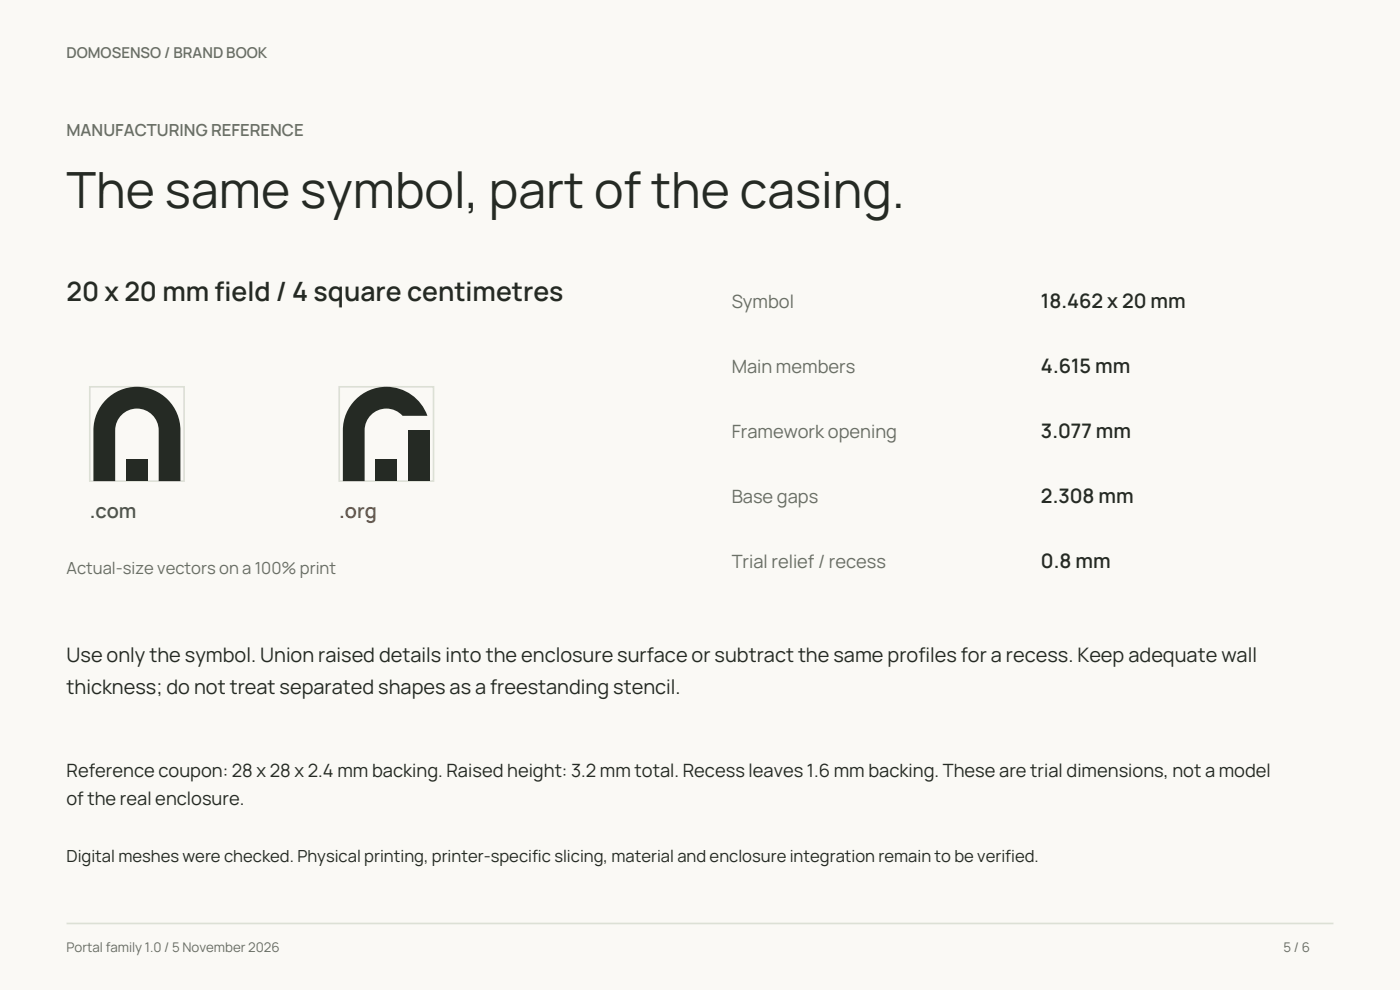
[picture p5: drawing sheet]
<svg xmlns="http://www.w3.org/2000/svg" width="297mm" height="210mm" viewBox="0 0 297 210" stroke-linecap="round" stroke-linejoin="round" font-family="sans-serif">
<defs><g id="words">
<text font-size="10.6" fill="#252a24" x="14.1" y="44.1">The same symbol, part of the casing.</text>
<text font-size="5.6" fill="#252a24" x="14.1" y="63.9">20 x 20 mm field / 4 square centimetres</text>
<g font-size="4.2" fill="#252a24">
<text x="220.8" y="65.4">18.462 x 20 mm</text>
<text x="220.8" y="79.1">4.615 mm</text>
<text x="220.8" y="92.9">3.077 mm</text>
<text x="220.8" y="106.6">2.308 mm</text>
<text x="220.8" y="120.4">0.8 mm</text>
<text x="14.1" y="140.5">Use only the symbol. Union raised details into the enclosure surface or subtract the same profiles for a recess. Keep adequate wall</text>
<text x="14.1" y="147.2">thickness; do not treat separated shapes as a freestanding stencil.</text>
</g>
<text font-size="4.2" fill="#4e5e43" x="19" y="109.8">.com</text>
<text font-size="4.2" fill="#ad431f" x="72" y="109.8">.org</text>
<g font-size="3.9" fill="#697063">
<text x="155.2" y="65.4">Symbol</text>
<text x="155.2" y="79.1">Main members</text>
<text x="155.2" y="92.9">Framework opening</text>
<text x="155.2" y="106.6">Base gaps</text>
<text x="155.2" y="120.4">Trial relief / recess</text>
</g>
<g font-size="3.9" fill="#252a24">
<text x="14.1" y="164.8">Reference coupon: 28 x 28 x 2.4 mm backing. Raised height: 3.2 mm total. Recess leaves 1.6 mm backing. These are trial dimensions, not a model</text>
<text x="14.1" y="170.8">of the real enclosure.</text>
</g>
<g font-size="3.5" fill="#697063">
<text x="14.1" y="28.9">MANUFACTURING REFERENCE</text>
<text x="14.1" y="121.8">Actual-size vectors on a 100% print</text>
</g>
<text font-size="3.5" fill="#252a24" x="14.1" y="182.8">Digital meshes were checked. Physical printing, printer-specific slicing, material and enclosure integration remain to be verified.</text>
<text font-size="3.2" fill="#697063" x="14.1" y="12.3">DOMOSENSO / BRAND BOOK</text>
<g font-size="2.8" fill="#697063">
<text x="14.1" y="201.9">Portal family 1.0 / 5 November 2026</text>
<text x="272.3" y="201.9">5 / 6</text>
</g>
</g></defs>
<path d="M0 0h297v210h-297z" fill-rule="evenodd" fill="#faf9f5"/>
<path d="M19 82h20v20h-20zM14.1 195.9h268.8" fill="none" stroke="#dce0d5" stroke-width=".35"/>
<g fill="#252a24">
<path d="M22.1 85.2a9.2 9.2 0 0 1 10.2-2.5 9.2 9.2 0 0 1 6 8.6v10.7h-4.6v-10.7a4.6 4.6 0 0 0-4.7-4.6 4.6 4.6 0 0 0-4.6 4.6v10.7h-4.6v-10.7a9.2 9.2 0 0 1 2.3-6.1z"/>
<path d="M26.7 97.4h4.7v4.6h-4.7z"/>
</g>
<path d="M72 82h20v20h-20z" fill="none" stroke="#dce0d5" stroke-width=".35"/>
<g fill="#252a24">
<path d="M75.1 85.2a9.2 9.2 0 0 1 15.6 3h-5.3a4.6 4.6 0 0 0-5.1-1.2 4.6 4.6 0 0 0-2.9 4.3v10.7h-4.7v-10.7a9.2 9.2 0 0 1 2.4-6.1z"/>
<path d="M86.6 91.3h4.6v10.7h-4.6z"/>
<path d="M79.7 97.4h4.6v4.6h-4.6z"/>
</g>
<use href="#words"/>
</svg>
